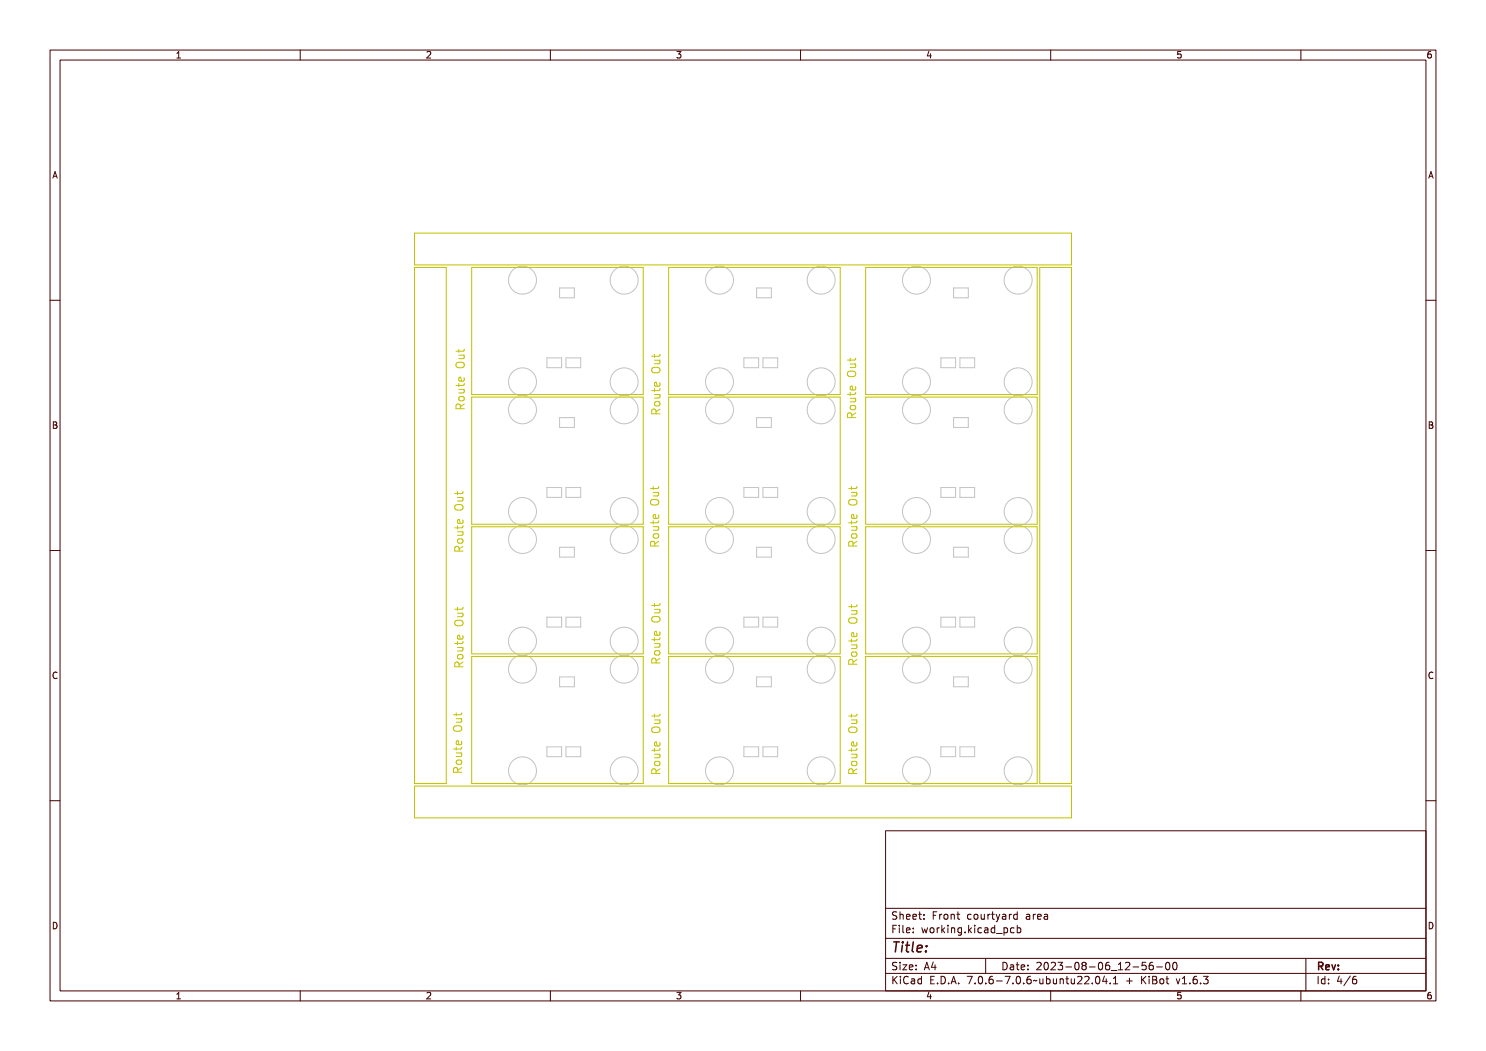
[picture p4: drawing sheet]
<svg xmlns="http://www.w3.org/2000/svg" width="297mm" height="210mm" viewBox="0 0 297 210" stroke-linecap="round" stroke-linejoin="round" font-family="sans-serif">
<defs><g id="words">
<text font-size="2.7" fill="#480000" x="178" y="190.3">Title:</text>
<g font-size="2" fill="#480000">
<text x="178" y="183.7">Sheet: Front courtyard area</text>
<text x="178" y="186.5">File: working.kicad_pcb</text>
<text x="178" y="193.9">Size: A4</text>
<text x="178" y="196.6">KiCad E.D.A. 7.0.6-7.0.6~ubuntu22.04.1 + KiBot v1.6.3</text>
<text x="200" y="193.9">Date: 2023-08-06_12-56-00</text>
<text x="263" y="196.6">Id: 4/6</text>
<text x="263" y="193.9">Rev:</text>
</g>
<g font-size="1.7" fill="#480000">
<text x="35" y="11.7">1</text>
<text x="85" y="11.7">2</text>
<text x="135" y="11.7">3</text>
<text x="185" y="11.7">4</text>
<text x="235" y="11.7">5</text>
<text x="285" y="11.7">6</text>
<text x="10.5" y="35.7">A</text>
<text x="285.5" y="35.7">A</text>
<text x="10.5" y="85.6">B</text>
<text x="285.5" y="85.6">B</text>
<text x="10.5" y="135.7">C</text>
<text x="285.5" y="135.7">C</text>
<text x="10.5" y="185.6">D</text>
<text x="285.5" y="185.6">D</text>
<text x="35" y="199.7">1</text>
<text x="85" y="199.7">2</text>
<text x="135" y="199.7">3</text>
<text x="185" y="199.7">4</text>
<text x="235" y="199.7">5</text>
<text x="285" y="199.7">6</text>
</g>
</g></defs>
<g fill="none" stroke="#c2c2c2" stroke-width=".2">
<path d="M111.8 57.5h3v2h-3zM151.2 57.5h3v2h-3zM190.6 57.5h2.9v2h-2.9zM109.3 71.5h3v2h-3zM113.1 71.5h3v2h-3zM148.7 71.5h2.9v2h-2.9zM152.5 71.5h2.9v2h-2.9zM188 71.5h3v2h-3zM191.9 71.5h2.9v2h-2.9zM109.3 97.4h3v2h-3zM111.8 83.4h3v2h-3zM113.1 97.4h3v2h-3z"/>
<path d="M148.7 97.4h2.9v2h-2.9zM151.2 83.4h3v2h-3zM152.5 97.4h2.9v2h-2.9zM188 97.4h3v2h-3zM190.6 83.4h2.9v2h-2.9zM191.9 97.4h2.9v2h-2.9zM111.8 109.4h3v1.9h-3zM151.2 109.4h3v1.9h-3zM190.6 109.4h2.9v1.9h-2.9zM109.3 123.3h3v2h-3zM111.8 135.3h3v1.9h-3zM113.1 123.3h3v2h-3z"/>
<path d="M148.7 123.3h2.9v2h-2.9zM151.2 135.3h3v1.9h-3zM152.5 123.3h2.9v2h-2.9zM188 123.3h3v2h-3zM190.6 135.3h2.9v1.9h-2.9zM191.9 123.3h2.9v2h-2.9zM109.3 149.2h3v2h-3zM113.1 149.2h3v2h-3zM148.7 149.2h2.9v2h-2.9zM152.5 149.2h2.9v2h-2.9zM188 149.2h3v2h-3zM191.9 149.2h2.9v2h-2.9z"/>
<circle cx="104.4" cy="56" r="2.79"/>
<circle cx="124.8" cy="56" r="2.79"/>
<circle cx="143.8" cy="56" r="2.79"/>
<circle cx="164.1" cy="56" r="2.79"/>
<circle cx="183.2" cy="56" r="2.79"/>
<circle cx="203.5" cy="56" r="2.79"/>
<circle cx="104.4" cy="76.3" r="2.79"/>
<circle cx="124.8" cy="76.3" r="2.79"/>
<circle cx="143.8" cy="76.3" r="2.79"/>
<circle cx="164.1" cy="76.3" r="2.79"/>
<circle cx="183.2" cy="76.3" r="2.79"/>
<circle cx="203.5" cy="76.3" r="2.79"/>
<circle cx="104.4" cy="81.9" r="2.79"/>
<circle cx="124.8" cy="81.9" r="2.79"/>
<circle cx="143.8" cy="81.9" r="2.79"/>
<circle cx="164.1" cy="81.9" r="2.79"/>
<circle cx="183.2" cy="81.9" r="2.79"/>
<circle cx="203.5" cy="81.9" r="2.79"/>
<circle cx="104.4" cy="107.8" r="2.79"/>
<circle cx="104.4" cy="102.2" r="2.79"/>
<circle cx="124.8" cy="107.8" r="2.79"/>
<circle cx="124.8" cy="102.2" r="2.79"/>
<circle cx="143.8" cy="107.8" r="2.79"/>
<circle cx="143.8" cy="102.2" r="2.79"/>
<circle cx="164.1" cy="107.8" r="2.79"/>
<circle cx="164.1" cy="102.2" r="2.79"/>
<circle cx="183.2" cy="107.8" r="2.79"/>
<circle cx="183.2" cy="102.2" r="2.79"/>
<circle cx="203.5" cy="107.8" r="2.79"/>
<circle cx="203.5" cy="102.2" r="2.79"/>
<circle cx="104.4" cy="128.1" r="2.79"/>
<circle cx="104.4" cy="133.7" r="2.79"/>
<circle cx="124.8" cy="128.1" r="2.79"/>
<circle cx="124.8" cy="133.7" r="2.79"/>
<circle cx="143.8" cy="128.1" r="2.79"/>
<circle cx="143.8" cy="133.7" r="2.79"/>
<circle cx="164.1" cy="128.1" r="2.79"/>
<circle cx="164.1" cy="133.7" r="2.79"/>
<circle cx="183.2" cy="128.1" r="2.79"/>
<circle cx="183.2" cy="133.7" r="2.79"/>
<circle cx="203.5" cy="128.1" r="2.79"/>
<circle cx="203.5" cy="133.7" r="2.79"/>
<circle cx="104.4" cy="154" r="2.79"/>
<circle cx="124.8" cy="154" r="2.79"/>
<circle cx="143.8" cy="154" r="2.79"/>
<circle cx="164.1" cy="154" r="2.79"/>
<circle cx="183.2" cy="154" r="2.79"/>
<circle cx="203.5" cy="154" r="2.79"/>
</g>
<g fill="none" stroke="#c2c200" stroke-width=".2">
<path d="M82.8 53.4h6.4v103.2h-6.4zM82.8 46.6h131.4v6.3h-131.4zM94.3 53.4h34.3v25.4h-34.3zM133.6 53.4h34.3v25.4h-34.3zM173 53.4h34.3v25.4h-34.3zM207.8 53.4h6.4v103.2h-6.4zM91.2 72.6a1.06 1.06 0 0 1 1.6 .2 .56 .56 0 0 1-.6 .7h-.5a.55 .55 0 0 1-.5-.3 .55 .55 0 0 1 0-.6zM91.5 73.2a.98 .98 0 0 1 1.5 .3 .92 .92 0 0 1-.8 .6 .92 .92 0 0 1-.8-.6zM91.6 73.4a.98 .98 0 0 1 1.3 .1 .86 .86 0 0 1-1.4 0zM91.7 69.8v.6M91.7 76.6v.7M91.7 77.8h1.1"/>
<path d="M91.7 71h1.1M91.8 79.4l.2-.2h.5l.2 .2 .1 .4-.3 .3h-.5l-.3-.3zM91.8 77h.1v.5h.8l.1-.5h.2v.5l-.2 .2h-.9v.3h-.1v-.3h-.3v-.2h.3zM91.8 70.4h.1v.5h.8l.1-.5h.2v.4l-.2 .2-.9 .1v.3h-.1v-.3h-.3v-.2h.3zM91.8 78.4h1.2v.2h-.2a.39 .39 0 0 1 .2 .4 .39 .39 0 0 1-.5 .3h-.7v-.2h.9l.2-.3-.3-.2h-.8zM91.8 71.7h1.2v.2h-.2a.39 .39 0 0 1 .2 .5 .39 .39 0 0 1-.5 .2h-.7v-.2h.9l.2-.2-.3-.3h-.8zM91.9 75.8l.5-.2v.9a.46 .46 0 0 0 .5-.3 .46 .46 0 0 0-.2-.5h.2a.62 .62 0 0 1-.4 1 .62 .62 0 0 1-.6-.9zM91.9 79.8a.61 .61 0 0 1 .9-.1 .61 .61 0 0 1 .1 .8 .61 .61 0 0 1-.9 .1 .61 .61 0 0 1-.1-.8zM92 75.9l.3-.1v.7l-.3-.2zM92.1 79.9h.5l.2 .1a.44 .44 0 0 1-.4 .5 .44 .44 0 0 1-.4-.5zM92.6 71l.2 .2-.1 .4-1 .1M92.6 77.8l.2 .2-.1 .4-1 .1"/>
<path d="M92.7 75.4l.1 .5-.2 .3-.8-.1v-.7h.3l.1 .8M92.8 69.8l-.2 .4h-1.5M92.8 76.6l-.2 .4h-1.5M94.3 79.4h34.3v25.4h-34.3zM130.3 73.6a1.06 1.06 0 0 1 1.6 .2 .56 .56 0 0 1-.5 .7h-.6a.55 .55 0 0 1-.5-.3 .55 .55 0 0 1 0-.6zM130.6 74.2a.98 .98 0 0 1 1.6 .3 .92 .92 0 0 1-.9 .6 .92 .92 0 0 1-.8-.6zM130.7 74.4a.98 .98 0 0 1 1.3 .1 .86 .86 0 0 1-1.3 0zM130.8 78.8h1.1M130.8 72h1.1M130.8 70.8v.6M130.8 77.6v.7M130.9 78.1h.2v.4h.7l.2-.4h.1v.4l-.2 .2h-.8v.3h-.2v-.3h-.3v-.2h.3z"/>
<path d="M130.9 71.4h.2v.5h.7l.2-.5h.1v.5l-.2 .2h-.8v.3h-.2v-.3h-.3v-.2h.3zM130.9 79.4h1.2v.2h-.2a.39 .39 0 0 1 .2 .5 .39 .39 0 0 1-.4 .2h-.8v-.2h.9l.2-.2-.2-.3h-.9zM130.9 72.7h1.2v.2h-.2a.39 .39 0 0 1 .2 .5 .39 .39 0 0 1-.4 .3h-.8v-.2l.9-.1 .2-.2-.2-.2-.9-.1zM131 76.8l.6-.1v.8a.46 .46 0 0 0 .4-.3 .46 .46 0 0 0-.1-.5h.2a.62 .62 0 0 1-.5 1 .62 .62 0 0 1-.6-.9zM131.1 76.9h.3v.6l-.3-.2zM131.8 72l.1 .2-.1 .4-1 .1M131.8 78.8l.1 .3-.1 .4h-1M131.8 76.5l.1 .4-.2 .3-.8-.1v-.6l.3-.1 .2 .8M131.9 70.8l-.2 .4h-1.4M131.9 77.6l-.2 .4h-1.4M133.6 79.4h34.3v25.4h-34.3zM169.6 74.2a1.12 1.12 0 0 1 1.4 .3 .56 .56 0 0 1-.5 .8h-.6a.55 .55 0 0 1-.5-.4 .55 .55 0 0 1 .2-.7z"/>
<path d="M169.7 75a.98 .98 0 0 1 1.6 .3 .92 .92 0 0 1-.9 .5 .92 .92 0 0 1-.8-.5zM169.8 75.2a.98 .98 0 0 1 1.3 .1 .86 .86 0 0 1-1.3 0zM169.9 71.6v.6M169.9 78.4v.6M169.9 79.6h1.1M169.9 72.7h1.1M170 78.8h.2v.5h.8l.1-.5h.1v.5l-.2 .2h-.8v.3h-.2v-.3h-.3v-.2h.3zM170 72.2h.2v.4h.8l.1-.4h.1v.4l-.2 .2h-.8v.4h-.2v-.4h-.3v-.2h.3zM170 73.5h1.2v.2h-.1a.39 .39 0 0 1 .1 .5 .39 .39 0 0 1-.4 .2h-.8v-.2h.9l.2-.2-.2-.3h-.9zM170.2 77.5l.5-.1v.9a.46 .46 0 0 0 .4-.3 .46 .46 0 0 0-.1-.5h.2a.62 .62 0 0 1-.4 1 .62 .62 0 0 1-.6-1zM170.3 77.7l.2-.1v.7l-.3-.3zM170.9 72.7l.1 .3-.1 .4h-1"/>
<path d="M170.9 79.6l.1 .2-.1 .4-1 .1M170.9 77.2l.1 .5-.2 .2h-.8v-.7l.3-.1 .2 .8M171 71.6l-.2 .4h-1.4M171 78.4l-.2 .4h-1.4M173 79.4h34.3v25.4h-34.3zM91.4 98.2v.7M91.4 99.4h1.1M91.5 81.1l.5-.1 .2 .3 .8-.5v.3l-.5 .2-.2 .3v.2h.7v.2h-1.6zM91.5 98.9h.2v.4h.8l.1-.4h.1v.4l-.2 .2h-.8v.3h-.2v-.3h-.3v-.2h.3zM91.7 81.3h.4v.5h-.5zM92 81.7l-.1-.8-.2-.2-.4 .1-.2 .2v.7h1.7M92.4 99.4l.1 .2v.4l-1.1 .1"/>
<path d="M92.5 98.2l-.2 .4h-1.4M92.8 80.7l-.8 .6M130.6 98.4h1.1M130.6 97.2v.6M130.6 82.2l.5-.2 .3 .3 .7-.5v.3l-.5 .2-.2 .3v.2h.7v.2h-1.6zM130.7 97.8h.1v.5h.8l.1-.5h.2l-.1 .5-.1 .2h-.9v.3h-.1v-.3h-.4v-.2h.4zM130.7 99.2h1.2v.2h-.2a.39 .39 0 0 1 .2 .4 .39 .39 0 0 1-.5 .3h-.7v-.2h.8l.2-.3-.2-.2h-.8zM130.8 82.3h.4l.1 .5h-.6zM130.9 80.4l.2-.2h.5l.2 .2 .1 .4-.3 .3h-.5l-.3-.3zM131 80.8a.61 .61 0 0 1 .9-.1 .61 .61 0 0 1 .1 .9 .61 .61 0 0 1-.9 0 .61 .61 0 0 1-.1-.8zM131.1 82.7l-.1-.8-.2-.2-.4 .1-.1 .3v.6h1.6M131.2 80.9h.5l.3 .1a.44 .44 0 0 1-.5 .5 .44 .44 0 0 1-.4-.5z"/>
<path d="M131.5 98.4l.2 .2-.1 .4-1 .1M131.7 97.2l-.3 .4h-1.4M131.9 81.7l-.8 .6M169.7 82.9l.5-.1 .3 .3 .7-.5v.2l-.5 .3-.1 .2v.2h.6v.3h-1.6zM169.9 83.1h.4l.1 .4h-.6zM170 81.2l.2-.2h.5l.2 .2 .1 .4-.3 .3h-.5l-.3-.3zM170 80.1h1.2v.2h-.1a.39 .39 0 0 1 .1 .5 .39 .39 0 0 1-.4 .3h-.8v-.2l.9-.1 .2-.2-.2-.2-.9-.1zM170.2 81.5a.61 .61 0 0 1 .8 0 .61 .61 0 0 1 .1 .8 .61 .61 0 0 1-.8 .1 .61 .61 0 0 1-.1-.9zM170.2 97.2v.6M170.2 98.4h1.1M170.2 83.4v-.7l-.3-.2-.4 .1-.1 .2v.6h1.6M170.3 97.8h.1v.5h.8l.1-.5h.2v.5l-.2 .2h-.9v.3h-.1v-.3h-.4v-.2h.4z"/>
<path d="M170.3 99.2h1.2v.2h-.2a.39 .39 0 0 1 .2 .4 .39 .39 0 0 1-.5 .3h-.7v-.2h.9l.1-.3-.2-.2h-.8zM170.3 81.7l.5-.1 .3 .2a.44 .44 0 0 1-.5 .4 .44 .44 0 0 1-.4-.4zM171 82.5l-.8 .6M171.1 98.4l.2 .2-.1 .4-1 .1M171.3 97.2l-.3 .4h-1.4M91.1 100.9a1.11 1.11 0 0 1 1.4 .3 .55 .55 0 0 1-.5 .7h-.6a.55 .55 0 0 1-.5-.4 .55 .55 0 0 1 .2-.6zM91.2 101.7a.98 .98 0 0 1 1.6 .3 .92 .92 0 0 1-.9 .5 .92 .92 0 0 1-.8-.5zM91.3 109.6l.5-.1 .2 .3 .7-.5v.2l-.5 .3-.1 .2v.2h.6v.2h-1.6zM91.3 101.8a.98 .98 0 0 1 1.3 .2 .86 .86 0 0 1-1.3 0zM91.4 109.8l.4-.1 .1 .5h-.6zM91.4 105.1v.6M91.4 106.3h1.1"/>
<path d="M91.5 107.8l.3-.1h.4l.3 .1v.4l-.3 .3h-.4l-.4-.3zM91.5 105.5h.2v.4h.8l.1-.4h.1v.4l-.2 .2h-.8v.4h-.2v-.4h-.3v-.2h.3zM91.5 106.8h1.2v.2h-.1a.39 .39 0 0 1 .2 .5 .39 .39 0 0 1-.5 .2h-.8v-.2h.9l.2-.2-.2-.3h-.9zM91.5 100.2h1.2v.2h-.1a.39 .39 0 0 1 .2 .5 .39 .39 0 0 1-.5 .2h-.8v-.2h.9l.2-.2-.2-.3h-.9zM91.7 104.2l.5-.1v.8a.46 .46 0 0 0 .4-.3 .46 .46 0 0 0-.1-.5h.2a.62 .62 0 0 1-.4 1 .62 .62 0 0 1-.6-.9zM91.7 108.2a.61 .61 0 0 1 .8 0 .61 .61 0 0 1 .1 .8 .61 .61 0 0 1-.8 .1 .61 .61 0 0 1-.1-.9zM91.8 110.1l-.1-.8-.3-.1h-.4l-.1 .3v.6h1.6M91.8 104.4l.2-.1v.6l-.3-.2zM91.8 108.4l.5-.1 .3 .2a.44 .44 0 0 1-.5 .4 .44 .44 0 0 1-.4-.4zM92.4 106.3l.1 .2v.4l-1.1 .1M92.5 103.9v.5l-.2 .2-.8-.1v-.6l.3-.1 .2 .8M92.5 105.1l-.2 .4h-1.4"/>
<path d="M92.5 109.2l-.7 .5M94.3 105.3h34.3v25.4h-34.3zM130.1 100a1.06 1.06 0 0 1 1.6 .2 .55 .55 0 0 1-.6 .7h-.5a.55 .55 0 0 1-.6-.3 .55 .55 0 0 1 .1-.6zM130.3 100.6a.98 .98 0 0 1 1.6 .4 .92 .92 0 0 1-.8 .5 .92 .92 0 0 1-.9-.5zM130.4 108.6l.5-.1 .2 .3 .8-.6v.3l-.6 .3-.1 .2v.2h.7v.2h-1.6zM130.4 100.8a.98 .98 0 0 1 1.3 .2 .86 .86 0 0 1-1.3 0zM130.5 108.7h.4l.1 .5h-.6zM130.6 105.2h1.1M130.6 104.1v.6M130.6 106.8l.3-.1h.4l.3 .1 .1 .4-.4 .3h-.4l-.3-.3zM130.7 104.5h.1v.4h.8l.1-.4h.2l-.1 .4-.1 .2h-.9v.4h-.1v-.4h-.4v-.2h.4zM130.7 105.8h1.2v.2h-.2a.39 .39 0 0 1 .2 .5 .39 .39 0 0 1-.5 .2h-.7v-.2h.8l.2-.2-.2-.3h-.8z"/>
<path d="M130.8 103.2l.5-.1v.8a.46 .46 0 0 0 .4-.3 .46 .46 0 0 0-.1-.5h.2a.62 .62 0 0 1-.4 1 .62 .62 0 0 1-.6-.9zM130.8 107.2a.61 .61 0 0 1 .8-.1 .61 .61 0 0 1 .1 .9 .61 .61 0 0 1-.8 .1 .61 .61 0 0 1-.1-.9zM130.9 109.1l-.1-.8-.2-.1h-.4l-.2 .3v.6h1.7M130.9 103.4l.3-.1v.6l-.4-.2zM130.9 107.4l.6-.1 .2 .2a.44 .44 0 0 1-.4 .4 .44 .44 0 0 1-.5-.4zM131.5 105.2l.2 .3-.1 .4-1 .1M131.6 102.9l.1 .5-.3 .2-.8-.1v-.6l.3-.1 .2 .8M131.7 104.1l-.3 .4h-1.4M131.7 108.2l-.8 .5M133.6 105.3h34.3v25.4h-34.3zM169.7 100a1.06 1.06 0 0 1 1.6 .2 .55 .55 0 0 1-.6 .7h-.5a.55 .55 0 0 1-.5-.3 .55 .55 0 0 1 0-.6zM169.9 100.6a.98 .98 0 0 1 1.6 .4 .92 .92 0 0 1-.8 .5 .92 .92 0 0 1-.8-.5z"/>
<path d="M170 108.6l.5-.1 .2 .3 .8-.6v.3l-.6 .3-.1 .2v.2h.7v.2h-1.6zM170.1 100.8a.98 .98 0 0 1 1.2 .2 .86 .86 0 0 1-1.3 0zM170.1 108.7h.5v.5h-.5zM170.2 104.1v.6M170.2 105.2h1.1M170.3 104.5h.1v.4h.8l.1-.4h.2v.4l-.2 .2h-.9v.4h-.1v-.4h-.4v-.2h.4zM170.3 105.8h1.2v.2h-.2a.39 .39 0 0 1 .2 .5 .39 .39 0 0 1-.5 .2h-.7v-.2h.9l.1-.2-.2-.3h-.8zM170.3 106.7h.8l.2 .3-.1 .4-.2 .1-.7-.1-.1-.2zM170.4 103.2l.5-.1v.8a.46 .46 0 0 0 .5-.3 .46 .46 0 0 0-.2-.5h.2a.62 .62 0 0 1-.4 1 .62 .62 0 0 1-.6-.9zM170.4 107.2a.61 .61 0 0 1 .9-.1 .61 .61 0 0 1 .1 .9 .61 .61 0 0 1-.9 .1 .61 .61 0 0 1-.1-.9zM170.5 109.1l-.1-.8-.2-.1h-.4l-.2 .3v.6h1.7M170.5 103.4l.3-.1v.6l-.4-.2z"/>
<path d="M170.5 107.4l.6-.1 .2 .2a.44 .44 0 0 1-.4 .4 .44 .44 0 0 1-.5-.4zM171.1 105.2l.2 .3-.1 .4-1 .1M171.2 102.9l.1 .5-.3 .2-.7-.1v-.6l.3-.1 .1 .8M171.3 108.2l-.8 .5M171.3 104.1l-.3 .4h-1.4M173 105.3h34.3v25.4h-34.3zM91 124.2a1.06 1.06 0 0 1 1.5 .1 .55 .55 0 0 1-.5 .7h-.6a.55 .55 0 0 1-.5-.2 .55 .55 0 0 1 .1-.6zM91.2 124.8a.98 .98 0 0 1 1.6 .3 .92 .92 0 0 1-.9 .5 .92 .92 0 0 1-.8-.5zM91.3 132.7l.5-.1 .2 .3 .7-.5v.2l-.5 .3-.1 .2v.2h.6v.3h-1.6zM91.3 124.9a.98 .98 0 0 1 1.3 .2 .86 .86 0 0 1-1.3 0zM91.4 132.9h.4l.1 .4h-.6zM91.4 121.3v.7"/>
<path d="M91.4 128.2v.6M91.4 129.4h1.1M91.4 122.5h1.1M91.5 130.9l.3-.1h.4l.3 .1v.4l-.3 .4h-.4l-.4-.4zM91.5 128.6h.2v.5h.8l.1-.5h.1v.4l-.2 .2-.8 .1v.3h-.2v-.3h-.3v-.2h.3zM91.5 122h.2v.4h.8l.1-.4h.1v.4l-.2 .2h-.8v.3h-.2v-.3h-.3v-.2h.3zM91.5 129.9h1.2v.2h-.1a.39 .39 0 0 1 .2 .5 .39 .39 0 0 1-.5 .2h-.8v-.2h.9l.2-.2-.2-.3h-.9zM91.5 123.3h1.2v.2h-.1a.39 .39 0 0 1 .2 .5 .39 .39 0 0 1-.5 .2h-.8v-.2h.9l.2-.2-.2-.3h-.9zM91.7 127.3l.5-.1v.9a.46 .46 0 0 0 .4-.3 .46 .46 0 0 0-.1-.6h.2a.62 .62 0 0 1-.4 1.1 .62 .62 0 0 1-.6-1zM91.7 131.3a.61 .61 0 0 1 .8 0 .61 .61 0 0 1 .1 .8 .61 .61 0 0 1-.8 .1 .61 .61 0 0 1-.1-.9zM91.8 133.2l-.1-.8-.3-.1-.4 .1-.1 .2v.6h1.6M91.8 127.5l.2-.1v.7l-.3-.3z"/>
<path d="M91.8 131.5l.5-.1 .3 .2a.44 .44 0 0 1-.5 .4 .44 .44 0 0 1-.4-.4zM92.4 122.5l.1 .3v.4h-1.1M92.4 129.4l.1 .2v.4l-1.1 .1M92.5 127v.5l-.2 .2-.8-.1v-.6l.3-.1 .2 .8M92.5 132.3l-.7 .5M92.5 121.3l-.2 .4h-1.4M92.5 128.2l-.2 .4h-1.4M94.3 131.2h34.3v25.4h-34.3zM130.3 123.4a1.06 1.06 0 0 1 1.6 .2 .56 .56 0 0 1-.5 .7h-.6a.55 .55 0 0 1-.5-.3 .55 .55 0 0 1 0-.6zM130.6 124a.98 .98 0 0 1 1.6 .3 .92 .92 0 0 1-.9 .6 .92 .92 0 0 1-.8-.6zM130.6 131.9l.5-.1 .3 .3 .7-.5v.3l-.5 .2-.2 .3v.2h.7v.2h-1.6zM130.7 124.2a.98 .98 0 0 1 1.3 .1 .86 .86 0 0 1-1.3 0z"/>
<path d="M130.8 132.1h.4l.1 .5h-.6zM130.8 120.6v.6M130.8 127.4v.7M130.8 128.6h1.1M130.8 121.8h1.1M130.9 130.2l.2-.2h.5l.2 .2 .1 .4-.3 .3h-.5l-.3-.3zM130.9 127.8h.2v.5h.7l.2-.5h.1v.5l-.2 .2h-.8v.3h-.2v-.3h-.3v-.2h.3zM130.9 121.2h.2v.5h.7l.2-.5h.1v.4l-.2 .2-.8 .1v.3h-.2v-.3h-.3v-.2h.3zM130.9 129.2h1.2v.2h-.2a.39 .39 0 0 1 .2 .4 .39 .39 0 0 1-.4 .3h-.8v-.2h.9l.2-.3-.2-.2h-.9zM130.9 122.5h1.2v.2h-.2a.39 .39 0 0 1 .2 .5 .39 .39 0 0 1-.4 .2h-.8v-.2h.9l.2-.2-.2-.3h-.9zM131 126.6l.6-.2v.9a.46 .46 0 0 0 .4-.3 .46 .46 0 0 0-.1-.5h.2a.62 .62 0 0 1-.5 1 .62 .62 0 0 1-.6-.9zM131 130.6a.61 .61 0 0 1 .9-.1 .61 .61 0 0 1 .1 .8 .61 .61 0 0 1-.9 .1 .61 .61 0 0 1-.1-.8z"/>
<path d="M131.1 132.5l-.1-.8-.2-.2-.4 .1-.1 .2v.7h1.6M131.1 126.7l.3-.1v.7l-.3-.2zM131.2 130.7h.5l.3 .1a.44 .44 0 0 1-.5 .5 .44 .44 0 0 1-.4-.5zM131.8 121.8l.1 .2-.1 .4-1 .1M131.8 128.6l.1 .2-.1 .4-1 .1M131.8 126.2l.1 .5-.2 .3-.8-.1v-.7h.3l.2 .8M131.9 120.6l-.2 .4h-1.4M131.9 127.4l-.2 .4h-1.4M131.9 131.5l-.8 .6M133.6 131.2h34.3v25.4h-34.3zM169.7 123.7a1.06 1.06 0 0 1 1.6 .1 .56 .56 0 0 1-.6 .7h-.5a.55 .55 0 0 1-.5-.3 .55 .55 0 0 1 0-.5zM169.9 124.3a.98 .98 0 0 1 1.6 .3 .92 .92 0 0 1-.8 .5 .92 .92 0 0 1-.8-.5z"/>
<path d="M170 132.2l.5-.1 .2 .3 .8-.5v.2l-.6 .3-.1 .2v.2h.7v.2h-1.6zM170.1 124.4a.98 .98 0 0 1 1.2 .2 .86 .86 0 0 1-1.3 0zM170.1 132.4h.5v.4h-.5zM170.2 120.8v.7M170.2 127.7v.6M170.2 128.9h1.1M170.2 122h1.1M170.3 130.4l.2-.1h.5l.2 .1 .1 .4-.3 .3h-.5l-.3-.3zM170.3 128.1h.1v.5l.8-.1 .1-.4h.2v.4l-.2 .2-.9 .1v.3h-.1v-.3h-.4v-.2h.4zM170.3 121.5h.1v.4h.8l.1-.4h.2v.4l-.2 .2h-.9v.3h-.1v-.3h-.4v-.2h.4zM170.3 129.4h1.2v.2h-.2a.39 .39 0 0 1 .2 .5 .39 .39 0 0 1-.5 .2h-.7v-.2h.9l.1-.2-.2-.3h-.8zM170.3 122.8h1.2v.2h-.2a.39 .39 0 0 1 .2 .5 .39 .39 0 0 1-.5 .2h-.7v-.2h.9l.1-.2-.2-.3h-.8z"/>
<path d="M170.4 126.8l.5-.1v.8a.46 .46 0 0 0 .5-.3 .46 .46 0 0 0-.2-.5h.2a.62 .62 0 0 1-.4 1 .62 .62 0 0 1-.6-.9zM170.4 130.8a.61 .61 0 0 1 .9 0 .61 .61 0 0 1 .1 .8 .61 .61 0 0 1-.9 .1 .61 .61 0 0 1-.1-.9zM170.5 132.7l-.1-.8-.2-.1-.4 .1-.2 .2v.6h1.7M170.5 127l.3-.1v.6l-.4-.2zM170.5 131l.6-.1 .2 .2a.44 .44 0 0 1-.4 .4 .44 .44 0 0 1-.5-.4zM171.1 122l.2 .2-.1 .4-1 .1M171.1 128.9l.2 .2-.1 .4-1 .1M171.2 126.5l.1 .5-.3 .2-.7-.1v-.6l.3-.1 .1 .8M171.3 120.8l-.3 .4h-1.4M171.3 127.7l-.3 .4h-1.4M171.3 131.8l-.8 .5M173 131.2h34.3v25.4h-34.3z"/>
<path d="M82.8 157.1h131.4v6.3h-131.4zM90.7 145.3a1.06 1.06 0 0 1 1.6 .1 .56 .56 0 0 1-.6 .7h-.5a.55 .55 0 0 1-.5-.3 .55 .55 0 0 1 0-.5zM91 145.9a.98 .98 0 0 1 1.5 .3 .92 .92 0 0 1-.8 .5 .92 .92 0 0 1-.8-.5zM91 153.8l.5-.1 .2 .3 .8-.5v.2l-.6 .3-.1 .2v.2h.7v.2h-1.6zM91.1 146a.98 .98 0 0 1 1.3 .2 .86 .86 0 0 1-1.4 0zM91.1 154l.5-.1v.5h-.5zM91.2 142.4v.7M91.2 149.3v.6M91.2 150.5h1.1M91.2 143.6h1.1M91.3 152l.2-.1h.5l.2 .1 .1 .4-.3 .3h-.5l-.3-.3zM91.3 149.7h.1v.4h.8l.1-.4h.2v.4l-.2 .2h-.9v.4h-.1v-.4h-.4v-.2h.4z"/>
<path d="M91.3 143.1h.1v.4h.8l.1-.4h.2v.4l-.2 .2h-.9v.3h-.1v-.3h-.4v-.2h.4zM91.3 151h1.2v.2h-.2a.39 .39 0 0 1 .2 .5 .39 .39 0 0 1-.5 .2h-.7v-.2h.9l.2-.2-.3-.3h-.8zM91.3 144.4h1.2v.2h-.2a.39 .39 0 0 1 .2 .5 .39 .39 0 0 1-.5 .2h-.7v-.2h.9l.2-.2-.3-.3h-.8zM91.4 148.4l.5-.1v.8a.46 .46 0 0 0 .5-.3 .46 .46 0 0 0-.2-.5h.2a.62 .62 0 0 1-.4 1 .62 .62 0 0 1-.6-.9zM91.4 152.4a.61 .61 0 0 1 .9 0 .61 .61 0 0 1 .1 .8 .61 .61 0 0 1-.9 .1 .61 .61 0 0 1-.1-.9zM91.5 154.3l-.1-.8-.2-.1h-.4l-.2 .3v.6h1.7M91.5 148.6l.3-.1v.6l-.4-.2zM91.5 152.6l.6-.1 .2 .2a.44 .44 0 0 1-.4 .4 .44 .44 0 0 1-.4-.4zM92.1 143.6l.2 .2-.1 .4-1 .1M92.1 150.5l.2 .2-.1 .4-1 .1M92.2 148.1l.1 .5-.3 .2-.7-.1v-.6l.3-.1 .1 .8M92.3 153.4l-.8 .5"/>
<path d="M92.3 142.4l-.3 .4h-1.4M92.3 149.3l-.3 .4h-1.4M130.5 145.4a1.11 1.11 0 0 1 1.4 .3 .56 .56 0 0 1-.5 .7h-.6a.55 .55 0 0 1-.5-.4 .55 .55 0 0 1 .2-.6zM130.6 146.1a.98 .98 0 0 1 1.6 .3 .92 .92 0 0 1-.9 .6 .92 .92 0 0 1-.8-.6zM130.6 154l.5-.1 .3 .3 .7-.5v.3l-.5 .2-.2 .3v.2h.7v.2h-1.6zM130.7 146.3a.98 .98 0 0 1 1.3 .1 .86 .86 0 0 1-1.3 0zM130.8 154.2h.4l.1 .5h-.6zM130.8 142.7v.6M130.8 149.5v.7M130.8 150.7h1.1M130.8 143.9h1.1M130.9 149.9h.2v.5h.7l.2-.5h.1v.5l-.2 .2h-.8v.3h-.2v-.3h-.3v-.2h.3z"/>
<path d="M130.9 143.3h.2v.5h.7l.2-.5h.1v.4l-.2 .2-.8 .1v.3h-.2v-.3h-.3v-.2h.3zM130.9 151.3h1.2v.2h-.2a.39 .39 0 0 1 .2 .4 .39 .39 0 0 1-.4 .3h-.8v-.2h.9l.2-.3-.2-.2h-.9zM130.9 144.6h1.2v.2h-.2a.39 .39 0 0 1 .2 .5 .39 .39 0 0 1-.4 .2h-.8v-.2h.9l.2-.2-.2-.3h-.9zM131 152.2h.8l.1 .2-.1 .4-.2 .2-.6-.1-.2-.2zM131 148.7l.6-.2v.9a.46 .46 0 0 0 .4-.3 .46 .46 0 0 0-.1-.5h.2a.62 .62 0 0 1-.5 1 .62 .62 0 0 1-.6-.9zM131 152.7a.61 .61 0 0 1 .9-.1 .61 .61 0 0 1 .1 .8 .61 .61 0 0 1-.9 .1 .61 .61 0 0 1-.1-.8zM131.1 154.6l-.1-.8-.2-.2-.4 .1-.1 .2v.7h1.6M131.1 148.8l.3-.1v.7l-.3-.2zM131.2 152.8h.5l.3 .1a.44 .44 0 0 1-.5 .5 .44 .44 0 0 1-.4-.5zM131.8 143.9l.1 .2-.1 .4-1 .1M131.8 150.7l.1 .2-.1 .4-1 .1M131.8 148.3l.1 .5-.2 .3-.8-.1v-.7h.3l.2 .8"/>
<path d="M131.9 153.6l-.8 .6M131.9 142.7l-.2 .4h-1.4M131.9 149.5l-.2 .4h-1.4M169.9 145.4a1.11 1.11 0 0 1 1.4 .3 .55 .55 0 0 1-.6 .7h-.5a.55 .55 0 0 1-.6-.4 .55 .55 0 0 1 .3-.6zM169.9 146.1a.98 .98 0 0 1 1.6 .3 .92 .92 0 0 1-.8 .6 .92 .92 0 0 1-.8-.6zM170 154l.5-.1 .2 .3 .8-.5v.3l-.6 .2-.1 .3v.2h.7v.2h-1.6zM170.1 146.3a.98 .98 0 0 1 1.2 .1 .86 .86 0 0 1-1.3 0zM170.1 154.2h.5v.5h-.5zM170.2 142.7v.6M170.2 149.5v.7M170.2 150.7h1.1M170.2 143.9h1.1"/>
<path d="M170.3 152.3l.2-.2h.5l.2 .2 .1 .4-.3 .3h-.5l-.3-.3zM170.3 149.9h.1v.5h.8l.1-.5h.2v.5l-.2 .2h-.9v.3h-.1v-.3h-.4v-.2h.4zM170.3 143.3h.1v.5h.8l.1-.5h.2v.4l-.2 .2-.9 .1v.3h-.1v-.3h-.4v-.2h.4zM170.3 151.3h1.2v.2h-.2a.39 .39 0 0 1 .2 .4 .39 .39 0 0 1-.5 .3h-.7v-.2h.9l.1-.3-.2-.2h-.8zM170.3 144.6h1.2v.2h-.2a.39 .39 0 0 1 .2 .5 .39 .39 0 0 1-.5 .2h-.7v-.2h.9l.1-.2-.2-.3h-.8zM170.4 148.7l.5-.2v.9a.46 .46 0 0 0 .5-.3 .46 .46 0 0 0-.2-.5h.2a.62 .62 0 0 1-.4 1 .62 .62 0 0 1-.6-.9zM170.4 152.7a.61 .61 0 0 1 .9-.1 .61 .61 0 0 1 .1 .8 .61 .61 0 0 1-.9 .1 .61 .61 0 0 1-.1-.8zM170.5 154.6l-.1-.8-.2-.2-.4 .1-.2 .2v.7h1.7M170.5 148.8l.3-.1v.7l-.4-.2zM170.5 152.8h.6l.2 .1a.44 .44 0 0 1-.4 .5 .44 .44 0 0 1-.5-.5zM171.1 143.9l.2 .2-.1 .4-1 .1M171.1 150.7l.2 .2-.1 .4-1 .1"/>
<path d="M171.2 148.3l.1 .5-.3 .3-.7-.1v-.7h.3l.1 .8M171.3 142.7l-.3 .4h-1.4M171.3 149.5l-.3 .4h-1.4M171.3 153.6l-.8 .6"/>
</g>
<g fill="none" stroke="#480000" stroke-width=".2">
<path d="M10 10h277v190h-277zM12 12h273v186h-273zM60 10v2M110 10v2M160 10v2M210 10v2M260 10v2M10 60h2M285 60h2M10 110h2M285 110h2M10 160h2"/>
<path d="M285 160h2M177 166h108v32h-108zM60 198v2M110 198v2M160 198v2M177 181.5h108M177 187.5h108M177 191.5h108M177 194.5h108M178.1 195.2h.2v.6l.6-.6h.3l-.6 .6 .6 .8h-.2l-.5-.7-.2 .2v.5h-.2zM178.2 185h.9v.2h-.7v.4h.6v.2h-.6v.7h-.2zM178.3 182.4l.5-.1h.2v.2a.31 .31 0 0 0-.5-.1 .31 .31 0 0 0 0 .5 .5 .5 0 0 1 .6 .6 .5 .5 0 0 1-.8 .2l-.1-.2a.34 .34 0 0 0 .4 .1 .34 .34 0 0 0 .1-.5 .47 .47 0 0 1-.5-.2 .47 .47 0 0 1 .1-.5z"/>
<path d="M178.3 192.5l.5-.1h.2v.2a.31 .31 0 0 0-.5-.1 .31 .31 0 0 0 0 .5 .5 .5 0 0 1 .6 .6 .5 .5 0 0 1-.8 .2l-.1-.2a.34 .34 0 0 0 .4 .1 .34 .34 0 0 0 .1-.5 .47 .47 0 0 1-.5-.2 .47 .47 0 0 1 .1-.5zM179.4 182.2h.2v.6a.35 .35 0 0 1 .4-.1 .35 .35 0 0 1 .2 .4v.6h-.2v-.8h-.4v.8h-.2zM179.5 185.4h.4v.9h.4v.2h-.9v-.2h.3v-.8h-.2zM179.5 192.8h.4v.9h.4v.1h-.9v-.1h.3v-.8h-.2zM179.5 195.6h.4v.9h.4v.1h-.9v-.1h.3v-.8h-.2zM179.7 184.9h.2v.3h-.2zM179.7 192.3h.2v.3h-.2zM179.7 195.1h.2v.3h-.2zM180.6 184.9h.4v1.3l.4 .1v.2l-.5-.2v-1.2h-.3zM180.6 192.8h.8l-.6 .9h.6v.1h-.8l.6-.9h-.6zM180.7 182.8l.1-.1a.49 .49 0 0 1 .5 0 .49 .49 0 0 1 .2 .5h-.8a.42 .42 0 0 0 .3 .4 .42 .42 0 0 0 .4-.1 .47 .47 0 0 1-.4 .3 .47 .47 0 0 1-.4-.3zM180.7 195.4a.4 .4 0 0 1 .4-.3 .4 .4 0 0 1 .4 .3 .56 .56 0 0 0-.8 .4 .56 .56 0 0 0 .5 .7l.3-.1a.43 .43 0 0 1-.5 .3 .43 .43 0 0 1-.4-.4v-.6z"/>
<path d="M180.8 182.9l.4-.1 .1 .3h-.6zM181.8 195.6l.3-.1a.43 .43 0 0 1 .5 .5v.6h-.1v-.1a.38 .38 0 0 1-.5 .2 .38 .38 0 0 1-.2-.5 .38 .38 0 0 1 .4-.2h.3a.35 .35 0 0 0-.3-.4 .35 .35 0 0 0-.4 .2zM181.9 182.8l.1-.1a.49 .49 0 0 1 .5 0 .49 .49 0 0 1 .2 .5h-.8a.42 .42 0 0 0 .3 .4 .42 .42 0 0 0 .5-.1 .47 .47 0 0 1-.5 .3 .47 .47 0 0 1-.4-.3zM181.9 185.5l.1-.1a.49 .49 0 0 1 .5 0 .49 .49 0 0 1 .2 .5h-.8a.42 .42 0 0 0 .3 .4 .42 .42 0 0 0 .5-.1 .47 .47 0 0 1-.5 .3 .47 .47 0 0 1-.4-.3zM181.9 192.9l.1-.1a.49 .49 0 0 1 .5 0 .49 .49 0 0 1 .2 .5h-.8a.42 .42 0 0 0 .3 .4 .42 .42 0 0 0 .5-.1 .47 .47 0 0 1-.5 .3 .47 .47 0 0 1-.4-.3zM182 196.2l.5-.1a.31 .31 0 0 1-.2 .4 .31 .31 0 0 1-.4-.1zM182 182.9l.4-.1 .1 .3h-.6zM182 185.6l.4-.1 .1 .3h-.6zM182 193l.4-.1 .1 .3h-.6zM183 195.7l.4-.2 .2 .2v-.6h.2v1.5h-.2v-.1a.42 .42 0 0 1-.5 .1 .42 .42 0 0 1-.2-.5zM183.2 195.8l.1-.1a.4 .4 0 0 1 .3 .4 .4 .4 0 0 1-.3 .4l-.2-.2zM183.2 182.3h.2v.4h.4v.1h-.4v.7l.4 .1v.1h-.4l-.1-.1-.1-.8h-.3v-.1h.3z"/>
<path d="M183.3 185.4h.2v.3h-.2zM183.3 186.2h.2v.3h-.2zM183.3 192.8h.2v.3h-.2zM183.3 193.6h.2v.2h-.2zM184.5 182.7h.2v.3h-.2zM184.5 183.5h.2v.2h-.2zM185.2 185.4h.2l.2 .8 .1-.5h.2l.2 .5 .1-.8h.2l-.2 1.1h-.2l-.2-.7-.2 .7h-.1zM185.4 195.2h.9v.2h-.7v.4h.6v.2h-.6v.5h.7v.1h-.9zM185.7 192.4h.2l.5 1.4h-.2l-.1-.3h-.5l-.1 .3h-.2zM185.8 192.6l.2 .7h-.4zM186.6 182.3h.9v.2h-.7v.4h.6v.2h-.6v.6h-.2zM186.8 185.6l.1-.1a.39 .39 0 0 1 .4 .4 .39 .39 0 0 1-.4 .4l-.1-.2z"/>
<path d="M186.9 196.4h.2v.2h-.2zM187.1 192.4h.2v.9h.2v.2h-.2v.3h-.2v-.3h-.6zM187.1 192.6v.7h-.4zM187.8 195.2a.76 .76 0 0 1 .9 .7 .76 .76 0 0 1-.9 .7zM188 195.4a.57 .57 0 0 1 .5 .5 .57 .57 0 0 1-.5 .6zM188 182.7h.2v.2v-.1a.29 .29 0 0 1 .3-.2 .29 .29 0 0 1 .3 .3 .37 .37 0 0 0-.5-.1 .37 .37 0 0 0-.1 .4v.5h-.2zM188 185.4h.2v.2v-.1a.29 .29 0 0 1 .3-.2 .29 .29 0 0 1 .3 .3 .37 .37 0 0 0-.5-.1 .37 .37 0 0 0-.1 .4v.6h-.2zM189.1 184.9h.1v.9l.5-.4h.2l-.4 .4 .5 .7h-.2l-.4-.6-.2 .1v.5h-.1zM189.2 182.9l.1-.1a.39 .39 0 0 1 .4 .4 .39 .39 0 0 1-.4 .4l-.1-.2zM189.3 196.4h.3v.2h-.3zM190.2 182.7h.2v.1a.35 .35 0 0 1 .4-.1 .35 .35 0 0 1 .3 .4v.6h-.2l-.1-.8h-.3l-.1 .8h-.2zM190.3 185.4h.4v.9h.4v.2h-.9v-.2h.4v-.8h-.3z"/>
<path d="M190.5 195.2h.3l.4 1.4h-.2l-.1-.3h-.5l-.1 .3h-.2zM190.6 184.9h.1v.3h-.1zM190.6 195.4l.2 .7h-.4zM191.4 185.4h.2v.1a.35 .35 0 0 1 .4-.1 .35 .35 0 0 1 .3 .4v.7h-.2l-.1-.9h-.3l-.1 .9h-.2zM191.7 182.3h.1v.4h.4v.1h-.4v.7l.4 .1v.1h-.4l-.1-.1v-.8h-.3v-.1h.3zM191.7 196.4h.3v.2h-.3zM192.7 185.5l.3-.2 .3 .2v-.1h.2v1a.53 .53 0 0 1-.8 .4v-.2a.36 .36 0 0 0 .4 .1 .36 .36 0 0 0 .2-.4l-.1 .1a.53 .53 0 0 1-.7-.3 .53 .53 0 0 1 .2-.6zM192.8 185.6l.1-.1a.39 .39 0 0 1 .4 .4 .39 .39 0 0 1-.4 .4l-.1-.2zM193.8 195.2h.9l-.5 1.4h-.2l.5-1.2h-.7zM194 182.8a.39 .39 0 0 1 .4-.2 .39 .39 0 0 1 .3 .3 .4 .4 0 0 0-.6 0 .4 .4 0 0 0 0 .6 .4 .4 0 0 0 .6 0 .45 .45 0 0 1-.6 .3 .45 .45 0 0 1-.3-.6zM194.1 186.2h.3v.3h-.3zM195.1 184.9h.2v.9l.4-.4h.3l-.5 .4 .5 .7h-.2l-.4-.6-.1 .1v.5h-.2z"/>
<path d="M195.2 182.9l.1-.1a.39 .39 0 0 1 .4 .4 .39 .39 0 0 1-.4 .4l-.1-.2zM195.3 196.4h.3v.2h-.3zM196.2 182.7h.2v.8l.2 .1 .3-.2v-.7h.2v1h-.2v-.1a.35 .35 0 0 1-.4 .2 .35 .35 0 0 1-.3-.5zM196.3 185.4h.5v.9h.3v.2h-.9v-.2h.4v-.8h-.3zM196.3 195.4a.57 .57 0 0 1 .7 0 .57 .57 0 0 1 .1 .8 .5 .5 0 0 1-.6 .5 .5 .5 0 0 1-.3-.8zM196.5 195.4a.61 .61 0 0 1 .4 1l-.1 .1a.61 .61 0 0 1-.4-1zM196.6 184.9h.2v.3h-.2zM197 191.5v3M197.6 185.5a.39 .39 0 0 1 .4-.2 .39 .39 0 0 1 .3 .3 .4 .4 0 0 0-.6 0 .4 .4 0 0 0 0 .6 .4 .4 0 0 0 .6 0 .45 .45 0 0 1-.6 .3 .45 .45 0 0 1-.3-.6zM197.6 182.7h.2v.2v-.1a.29 .29 0 0 1 .4-.2 .29 .29 0 0 1 .2 .3 .37 .37 0 0 0-.4-.1 .37 .37 0 0 0-.2 .4v.5h-.2zM197.7 196.4h.3v.2h-.3zM198.7 185.4l.2-.1a.43 .43 0 0 1 .6 .5v.7h-.2v-.2a.38 .38 0 0 1-.5 .2 .38 .38 0 0 1-.2-.5 .38 .38 0 0 1 .5-.2h.2a.35 .35 0 0 0-.3-.4 .35 .35 0 0 0-.3 .2z"/>
<path d="M198.7 195.4a.38 .38 0 0 1 .4-.3 .38 .38 0 0 1 .3 .3 .43 .43 0 0 0-.5 0 .43 .43 0 0 0-.1 .5 .46 .46 0 0 1 .7 .1 .46 .46 0 0 1-.2 .6 .46 .46 0 0 1-.7-.2zM198.8 186l.5-.1a.31 .31 0 0 1-.1 .4 .31 .31 0 0 1-.4-.1zM198.9 182.3h.2v.4h.4v.1h-.4v.7l.4 .1v.1h-.4l-.2-.1v-.8h-.3v-.1h.3zM199.8 182.7h.1l.4 .8 .3-.8h.2l-.3 .7a.68 .68 0 0 1-.7 .8l.4-.5zM199.9 185.5l.3-.2 .3 .2v-.6h.2v1.6h-.2v-.2a.42 .42 0 0 1-.5 .1 .42 .42 0 0 1-.2-.5zM200 196h.5v.2h-.5zM200 185.6l.1-.1a.39 .39 0 0 1 .4 .4 .39 .39 0 0 1-.4 .4l-.1-.2zM200.1 192.4a.76 .76 0 0 1 1 .7 .76 .76 0 0 1-1 .7zM200.3 192.6a.57 .57 0 0 1 .6 .5 .57 .57 0 0 1-.6 .6zM200.9 186.8l1.2 .1zM201 195.2h.9l-.5 1.4h-.2l.5-1.2h-.7zM201.1 182.7l.2-.1a.43 .43 0 0 1 .6 .5v.6h-.2v-.1a.38 .38 0 0 1-.5 .2 .38 .38 0 0 1-.2-.5 .38 .38 0 0 1 .5-.2h.2a.35 .35 0 0 0-.2-.4 .35 .35 0 0 0-.4 .2z"/>
<path d="M201.2 183.3l.5-.1a.31 .31 0 0 1-.1 .4 .31 .31 0 0 1-.4-.1zM201.4 192.8l.3-.1a.43 .43 0 0 1 .5 .5v.6h-.1v-.1a.38 .38 0 0 1-.5 .2 .38 .38 0 0 1-.2-.5 .38 .38 0 0 1 .4-.2h.3a.35 .35 0 0 0-.3-.4 .35 .35 0 0 0-.4 .2zM201.6 193.4l.5-.1a.31 .31 0 0 1-.2 .4 .31 .31 0 0 1-.4-.1zM202.2 185.4h.2v.1a.53 .53 0 0 1 .8 .3 .53 .53 0 0 1-.6 .7l-.2-.2v.6h-.2zM202.4 182.7h.2v.2l.1-.1a.29 .29 0 0 1 .3-.2 .29 .29 0 0 1 .2 .3 .37 .37 0 0 0-.4-.1 .37 .37 0 0 0-.2 .4v.5h-.2zM202.5 185.6l.1-.1a.4 .4 0 0 1 .4 .4 .4 .4 0 0 1-.4 .4l-.2-.2zM202.5 196.4h.3v.2h-.3zM202.8 192.4h.2v.4h.4v.1h-.4v.7l.4 .1v.1h-.4l-.2-.1v-.8h-.3v-.1h.3zM203.5 182.8l.3-.2 .3 .2v-.6h.2v1.5h-.2v-.1a.42 .42 0 0 1-.5 .1 .42 .42 0 0 1-.2-.5zM203.5 195.4a.57 .57 0 0 1 .8 0 .57 .57 0 0 1 0 .8 .5 .5 0 0 1-.6 .5 .5 .5 0 0 1-.3-.8zM203.6 185.5a.39 .39 0 0 1 .4-.2 .39 .39 0 0 1 .3 .3 .4 .4 0 0 0-.5 0 .4 .4 0 0 0 0 .6 .4 .4 0 0 0 .5 0 .45 .45 0 0 1-.6 .3 .45 .45 0 0 1-.2-.6zM203.6 182.9l.1-.1a.4 .4 0 0 1 .4 .4 .4 .4 0 0 1-.4 .4l-.1-.2z"/>
<path d="M203.7 195.4a.61 .61 0 0 1 .4 1l-.1 .1a.61 .61 0 0 1-.3-1zM203.9 192.9l.1-.1a.49 .49 0 0 1 .5 0 .49 .49 0 0 1 .2 .5h-.8a.42 .42 0 0 0 .3 .4 .42 .42 0 0 0 .5-.1 .47 .47 0 0 1-.5 .3 .47 .47 0 0 1-.4-.3zM204 193l.4-.1 .1 .3h-.6zM204.7 184.9h.1v.6a.53 .53 0 0 1 .8 .3 .53 .53 0 0 1-.6 .7l-.2-.2v.2h-.1zM204.9 185.6l.1-.1a.39 .39 0 0 1 .4 .4 .39 .39 0 0 1-.4 .4l-.1-.2zM204.9 196.4h.3v.2h-.3zM205.3 192.8h.2v.3h-.2zM205.3 193.6h.2v.2h-.2zM205.9 182.7l.3-.1a.43 .43 0 0 1 .5 .5v.6h-.2v-.1a.38 .38 0 0 1-.5 .2 .38 .38 0 0 1-.2-.5 .38 .38 0 0 1 .5-.2h.2a.35 .35 0 0 0-.2-.4 .35 .35 0 0 0-.4 .2zM205.9 195.4a.38 .38 0 0 1 .4-.3 .38 .38 0 0 1 .3 .3 .43 .43 0 0 0-.5 0 .43 .43 0 0 0-.1 .5 .46 .46 0 0 1 .7 .1 .46 .46 0 0 1-.2 .6 .46 .46 0 0 1-.6-.2zM206.1 183.3l.4-.1a.31 .31 0 0 1-.1 .4 .31 .31 0 0 1-.4-.1zM207 196l1-.1a.49 .49 0 0 1-.8 .1l-.2 .2z"/>
<path d="M207.2 182.7h.2v.2l.1-.1a.29 .29 0 0 1 .3-.2 .29 .29 0 0 1 .2 .3 .37 .37 0 0 0-.4-.1 .37 .37 0 0 0-.2 .4v.5h-.2zM207.4 192.5a.53 .53 0 0 1 .8 .1 .53 .53 0 0 1-.3 .7l-.3 .4h.7v.1h-.9l.3-.5a.4 .4 0 0 0 .3-.4 .4 .4 0 0 0-.3-.4l-.3 .2zM208.3 195.6h.1l.1 .8 .2 .1 .2-.2v-.7h.2v1h-.2v-.1a.35 .35 0 0 1-.4 .2 .35 .35 0 0 1-.2-.5zM208.3 182.8l.2-.1a.49 .49 0 0 1 .5 0 .49 .49 0 0 1 .2 .5h-.8a.42 .42 0 0 0 .3 .4 .42 .42 0 0 0 .4-.1 .47 .47 0 0 1-.4 .3 .47 .47 0 0 1-.4-.3zM208.5 182.9l.3-.1 .2 .3h-.6zM208.7 192.6a.57 .57 0 0 1 .7 0 .57 .57 0 0 1 .1 .8 .5 .5 0 0 1-.6 .5 .5 .5 0 0 1-.3-.8zM208.9 192.6a.61 .61 0 0 1 .3 1l-.1 .1a.61 .61 0 0 1-.3-1zM209.5 195.1h.2v.6a.53 .53 0 0 1 .7 .3 .53 .53 0 0 1-.6 .7l-.1-.2v.1h-.2zM209.5 182.7l.3-.1a.43 .43 0 0 1 .5 .5v.6h-.2v-.1a.38 .38 0 0 1-.5 .2 .38 .38 0 0 1-.2-.5 .38 .38 0 0 1 .5-.2h.2a.35 .35 0 0 0-.2-.4 .35 .35 0 0 0-.4 .2zM209.7 183.3l.4-.1a.31 .31 0 0 1-.1 .4 .31 .31 0 0 1-.4-.1zM209.7 195.8l.1-.1a.4 .4 0 0 1 .4 .4 .4 .4 0 0 1-.4 .4l-.1-.2zM209.8 192.5a.53 .53 0 0 1 .8 .1 .53 .53 0 0 1-.3 .7l-.3 .4h.7v.1h-.9l.3-.5a.4 .4 0 0 0 .3-.4 .4 .4 0 0 0-.3-.4l-.3 .2z"/>
<path d="M210 198v2M210.7 195.6h.2v.8l.2 .1 .2-.2v-.7h.2v1h-.2v-.1a.35 .35 0 0 1-.4 .2 .35 .35 0 0 1-.2-.5zM211 192.4a.46 .46 0 0 1 .6 0 .46 .46 0 0 1 .1 .6l-.1 .1a.47 .47 0 0 1 .2 .7 .47 .47 0 0 1-.7 0l-.1-.2a.35 .35 0 0 0 .5 .1 .35 .35 0 0 0 0-.5h-.3v-.2a.29 .29 0 0 0 .4-.1 .29 .29 0 0 0-.1-.4 .29 .29 0 0 0-.4 .1h-.1zM211.9 195.6h.2v.1a.35 .35 0 0 1 .4-.1 .35 .35 0 0 1 .2 .4v.6h-.2v-.8h-.4v.8h-.2zM212.4 193.2h.5v.2h-.5zM213.3 195.2h.2v.4h.4v.1h-.4v.7l.4 .1v.1h-.4l-.2-.1v-.8h-.3v-.1h.3zM213.5 192.6a.57 .57 0 0 1 .7 0 .57 .57 0 0 1 .1 .8 .5 .5 0 0 1-.6 .5 .5 .5 0 0 1-.3-.8zM213.7 192.6a.61 .61 0 0 1 .3 1v.1a.61 .61 0 0 1-.4-1zM214.3 195.6h.2v.8l.2 .1 .2-.2v-.7h.2v1h-.2v-.1a.35 .35 0 0 1-.4 .2 .35 .35 0 0 1-.2-.5zM214.7 192.5a.41 .41 0 0 1 .7-.1 .41 .41 0 0 1-.2 .7 .42 .42 0 0 1 .2 .6 .42 .42 0 0 1-.7 0 .42 .42 0 0 1 .2-.6l-.3-.2zM215.5 195.3a.53 .53 0 0 1 .8 .1 .53 .53 0 0 1-.3 .7l-.3 .4h.6v.1h-.9l.4-.5a.4 .4 0 0 0 .3-.4 .4 .4 0 0 0-.3-.4l-.3 .2zM216 193.2h.5v.2h-.5z"/>
<path d="M216.7 195.3a.53 .53 0 0 1 .8 .1 .53 .53 0 0 1-.3 .7l-.3 .4h.6v.1h-.9l.4-.5a.4 .4 0 0 0 .3-.4 .4 .4 0 0 0-.3-.4l-.3 .2zM217.1 192.6a.57 .57 0 0 1 .7 0 .57 .57 0 0 1 .1 .8 .5 .5 0 0 1-.6 .5 .5 .5 0 0 1-.3-.8zM217.3 192.6a.61 .61 0 0 1 .3 1v.1a.61 .61 0 0 1-.4-1zM218.2 196.4h.2v.2h-.2zM218.3 192.6a.38 .38 0 0 1 .4-.3 .38 .38 0 0 1 .3 .3 .43 .43 0 0 0-.5 0 .43 .43 0 0 0-.1 .5 .46 .46 0 0 1 .6 .1 .46 .46 0 0 1-.1 .6 .46 .46 0 0 1-.7-.2zM219.2 195.4a.57 .57 0 0 1 .7 0 .57 .57 0 0 1 .1 .8 .5 .5 0 0 1-.7 .5 .5 .5 0 0 1-.3-.8zM219.2 194.2l1.3 .1zM219.4 195.4a.61 .61 0 0 1 .3 1l-.1 .1a.61 .61 0 0 1-.3-1zM220.7 192.5l.5-.1v1.3h.3v.1h-.8v-.1h.3v-1.1h-.3zM220.8 195.2h.2v.9h.2v.2h-.2v.3h-.2v-.3h-.6zM220.8 195.4v.7h-.4zM221.8 196.4h.2v.2h-.2z"/>
<path d="M221.8 192.5a.53 .53 0 0 1 .8 .1 .53 .53 0 0 1-.3 .7l-.3 .4h.7v.1h-.9l.3-.5a.4 .4 0 0 0 .4-.4 .4 .4 0 0 0-.4-.4l-.3 .2zM222.8 195.3l.5-.1v1.3h.3v.1h-.8v-.1h.3v-1.1h-.3zM223.2 193.2h.5v.2h-.5zM224.3 192.4h.7v.2h-.6v.3a.53 .53 0 0 1 .7 .7 .53 .53 0 0 1-.9 .2v-.2a.38 .38 0 0 0 .5 .1 .38 .38 0 0 0 .1-.5 .38 .38 0 0 0-.5-.1zM225.4 195.5h.2v.4h.4v.2h-.4v.4h-.2v-.4h-.4v-.2h.4zM225.5 192.6a.38 .38 0 0 1 .4-.3 .38 .38 0 0 1 .3 .3 .43 .43 0 0 0-.5 0 .43 .43 0 0 0-.1 .5 .46 .46 0 0 1 .7 .1 .46 .46 0 0 1-.2 .6 .46 .46 0 0 1-.7-.2zM226.8 193.2h.5v.2h-.5zM227.5 195.2h.2v.6l.6-.6h.2l-.6 .6 .6 .8h-.2l-.5-.7-.1 .2v.5h-.2zM227.9 192.6a.57 .57 0 0 1 .8 0 .57 .57 0 0 1 0 .8 .5 .5 0 0 1-.6 .5 .5 .5 0 0 1-.3-.8zM228.2 192.6a.61 .61 0 0 1 .3 1l-.1 .1a.61 .61 0 0 1-.3-1zM228.8 195.6h.4v.9h.4v.1h-.9v-.1h.4v-.8h-.3zM229.1 195.1h.1v.3h-.1z"/>
<path d="M229.1 192.6a.57 .57 0 0 1 .8 0 .57 .57 0 0 1 0 .8 .5 .5 0 0 1-.6 .5 .5 .5 0 0 1-.3-.8zM229.4 192.6a.61 .61 0 0 1 .3 1l-.1 .1a.61 .61 0 0 1-.3-1zM229.9 195.2h.4a.35 .35 0 0 1 .5 .2 .35 .35 0 0 1-.3 .5 .41 .41 0 0 1 .3 .5 .41 .41 0 0 1-.5 .2h-.4zM230.1 196h.2a.27 .27 0 0 1 .3 .2 .27 .27 0 0 1-.3 .3h-.2zM230.1 195.4h.2a.23 .23 0 0 1 .3 .2 .23 .23 0 0 1-.3 .2h-.2zM231.2 193.2h1.1M231.3 195.8l.1-.1a.39 .39 0 0 1 .4 .4 .39 .39 0 0 1-.4 .4l-.1-.2zM232.6 195.2h.1v.4h.4v.1h-.4l.1 .7 .3 .1v.1h-.3l-.2-.1v-.8h-.3v-.1h.3zM233.2 192.4l.1-.1a.8 .8 0 0 1 .5 .7 .8 .8 0 0 1-.5 .8 1 1 0 0 1-.1-1.4zM234.5 192.4l.2-.1a.8 .8 0 0 1 .6 .7 .8 .8 0 0 1-.6 .8l-.2-.2-.1-.4zM234.6 195.6h.2l.3 .9 .4-.9h.2l-.4 1h-.3zM236 195.3l.5-.1v1.3h.3v.1h-.8v-.1h.3v-1.1h-.3z"/>
<path d="M237.4 196.4h.3v.2h-.3zM238.4 195.4a.38 .38 0 0 1 .4-.3 .38 .38 0 0 1 .3 .3 .43 .43 0 0 0-.5 0 .43 .43 0 0 0-.1 .5 .46 .46 0 0 1 .7 .1 .46 .46 0 0 1-.2 .6 .46 .46 0 0 1-.7-.2zM239.8 196.4h.3v.2h-.3zM240.7 195.2a.46 .46 0 0 1 .6 0 .46 .46 0 0 1 .1 .6l-.1 .1a.47 .47 0 0 1 .2 .7 .47 .47 0 0 1-.7 0l-.1-.2a.35 .35 0 0 0 .5 .1 .35 .35 0 0 0 0-.5l-.3-.1v-.1a.29 .29 0 0 0 .4-.1 .29 .29 0 0 0-.1-.4 .29 .29 0 0 0-.4 .1h-.1zM260 198v2M261 191.5v6.5M263.2 195.2h.8v.2h-.3v1.1h.3v.1h-.8v-.1h.3v-1.1h-.3zM264.4 195.7l.3-.2 .3 .2v-.6h.2v1.5h-.2v-.1a.42 .42 0 0 1-.5 .1 .42 .42 0 0 1-.2-.5zM264.6 195.8l.1-.1a.4 .4 0 0 1 .3 .4 .4 .4 0 0 1-.3 .4l-.2-.2zM265.9 195.6h.2v.3h-.2zM265.9 196.4h.2v.2h-.2zM268.5 195.2h.2v.9h.2v.2h-.2v.3h-.2v-.3h-.6z"/>
<path d="M268.5 195.4v.7h-.4zM269.9 195.2h.2l-.8 1.6h-.2zM270.5 195.4a.38 .38 0 0 1 .4-.3 .38 .38 0 0 1 .3 .3 .43 .43 0 0 0-.5 0 .43 .43 0 0 0-.2 .5 .46 .46 0 0 1 .7 .1 .46 .46 0 0 1-.2 .6 .46 .46 0 0 1-.6-.2z"/>
<circle cx="187" cy="185.9" r=".53"/>
<circle cx="189.4" cy="183.2" r=".53"/>
<circle cx="195.4" cy="183.2" r=".53"/>
<circle cx="196.7" cy="195.9" r=".13"/>
<circle cx="199.1" cy="196.2" r=".32"/>
<circle cx="203.9" cy="195.9" r=".13"/>
<circle cx="206.3" cy="196.2" r=".32"/>
<circle cx="209" cy="193.1" r=".13"/>
<circle cx="213.8" cy="193.1" r=".13"/>
<circle cx="215" cy="193.4" r=".29"/>
<circle cx="215" cy="192.8" r=".25"/>
<circle cx="217.4" cy="193.1" r=".13"/>
<circle cx="218.7" cy="193.4" r=".32"/>
<circle cx="219.5" cy="195.9" r=".13"/>
<circle cx="225.9" cy="193.4" r=".32"/>
<circle cx="228.3" cy="193.1" r=".13"/>
<circle cx="229.5" cy="193.1" r=".13"/>
<circle cx="231.5" cy="196.1" r=".53"/>
<circle cx="238.8" cy="196.2" r=".32"/>
<circle cx="270.9" cy="196.2" r=".32"/>
</g>
<g fill="none" stroke="#480000" stroke-width=".3">
<path d="M178.1 188.4h1.4v.2h-.6v1.7h-.2v-1.7h-.6zM179.9 188.8h.7v1.3h.4v.2h-1.2v-.2h.5v-1.1h-.4zM180.3 188.3h.3v.3h-.3zM181.8 188.4h.2v.4h.6v.2h-.6v1l.6 .1v.2a.55 .55 0 0 1-.8-.5v-.8h-.4v-.2h.4zM183 188.3h.6l.1 1.6 .1 .2h.4v.2a.54 .54 0 0 1-.8-.5v-1.4h-.4zM184.8 189a.65 .65 0 0 1 .8-.1 .65 .65 0 0 1 .3 .7h-1.1a.56 .56 0 0 0 .4 .5 .56 .56 0 0 0 .6-.1v.2a.81 .81 0 0 1-1.1-.1 .81 .81 0 0 1 .1-1.1zM185 189.1l.4-.1 .2 .4h-.8zM186.7 188.9h.3v.4h-.3zM186.7 189.9h.3v.4h-.3zM263.1 192.4a.73 .73 0 0 1 .9 .2v.3l-.3 .3 .5 .6h-.2l-.3-.4-.2-.2h-.2v.6h-.2zM263.3 192.6h.2a.26 .26 0 0 1 .3 .2 .26 .26 0 0 1-.2 .3h-.3zM264.5 192.9l.1-.1a.49 .49 0 0 1 .5 0 .49 .49 0 0 1 .2 .5h-.8a.42 .42 0 0 0 .3 .4 .42 .42 0 0 0 .4-.1 .47 .47 0 0 1-.4 .3 .47 .47 0 0 1-.4-.3z"/>
<path d="M264.6 193l.3-.1 .2 .3h-.6zM265.5 192.8h.2l.3 .9 .3-.9h.2l-.4 1h-.2zM267.1 192.8h.2v.3h-.2zM267.1 193.6h.2v.2h-.2z"/>
</g>
<use href="#words"/>
</svg>
